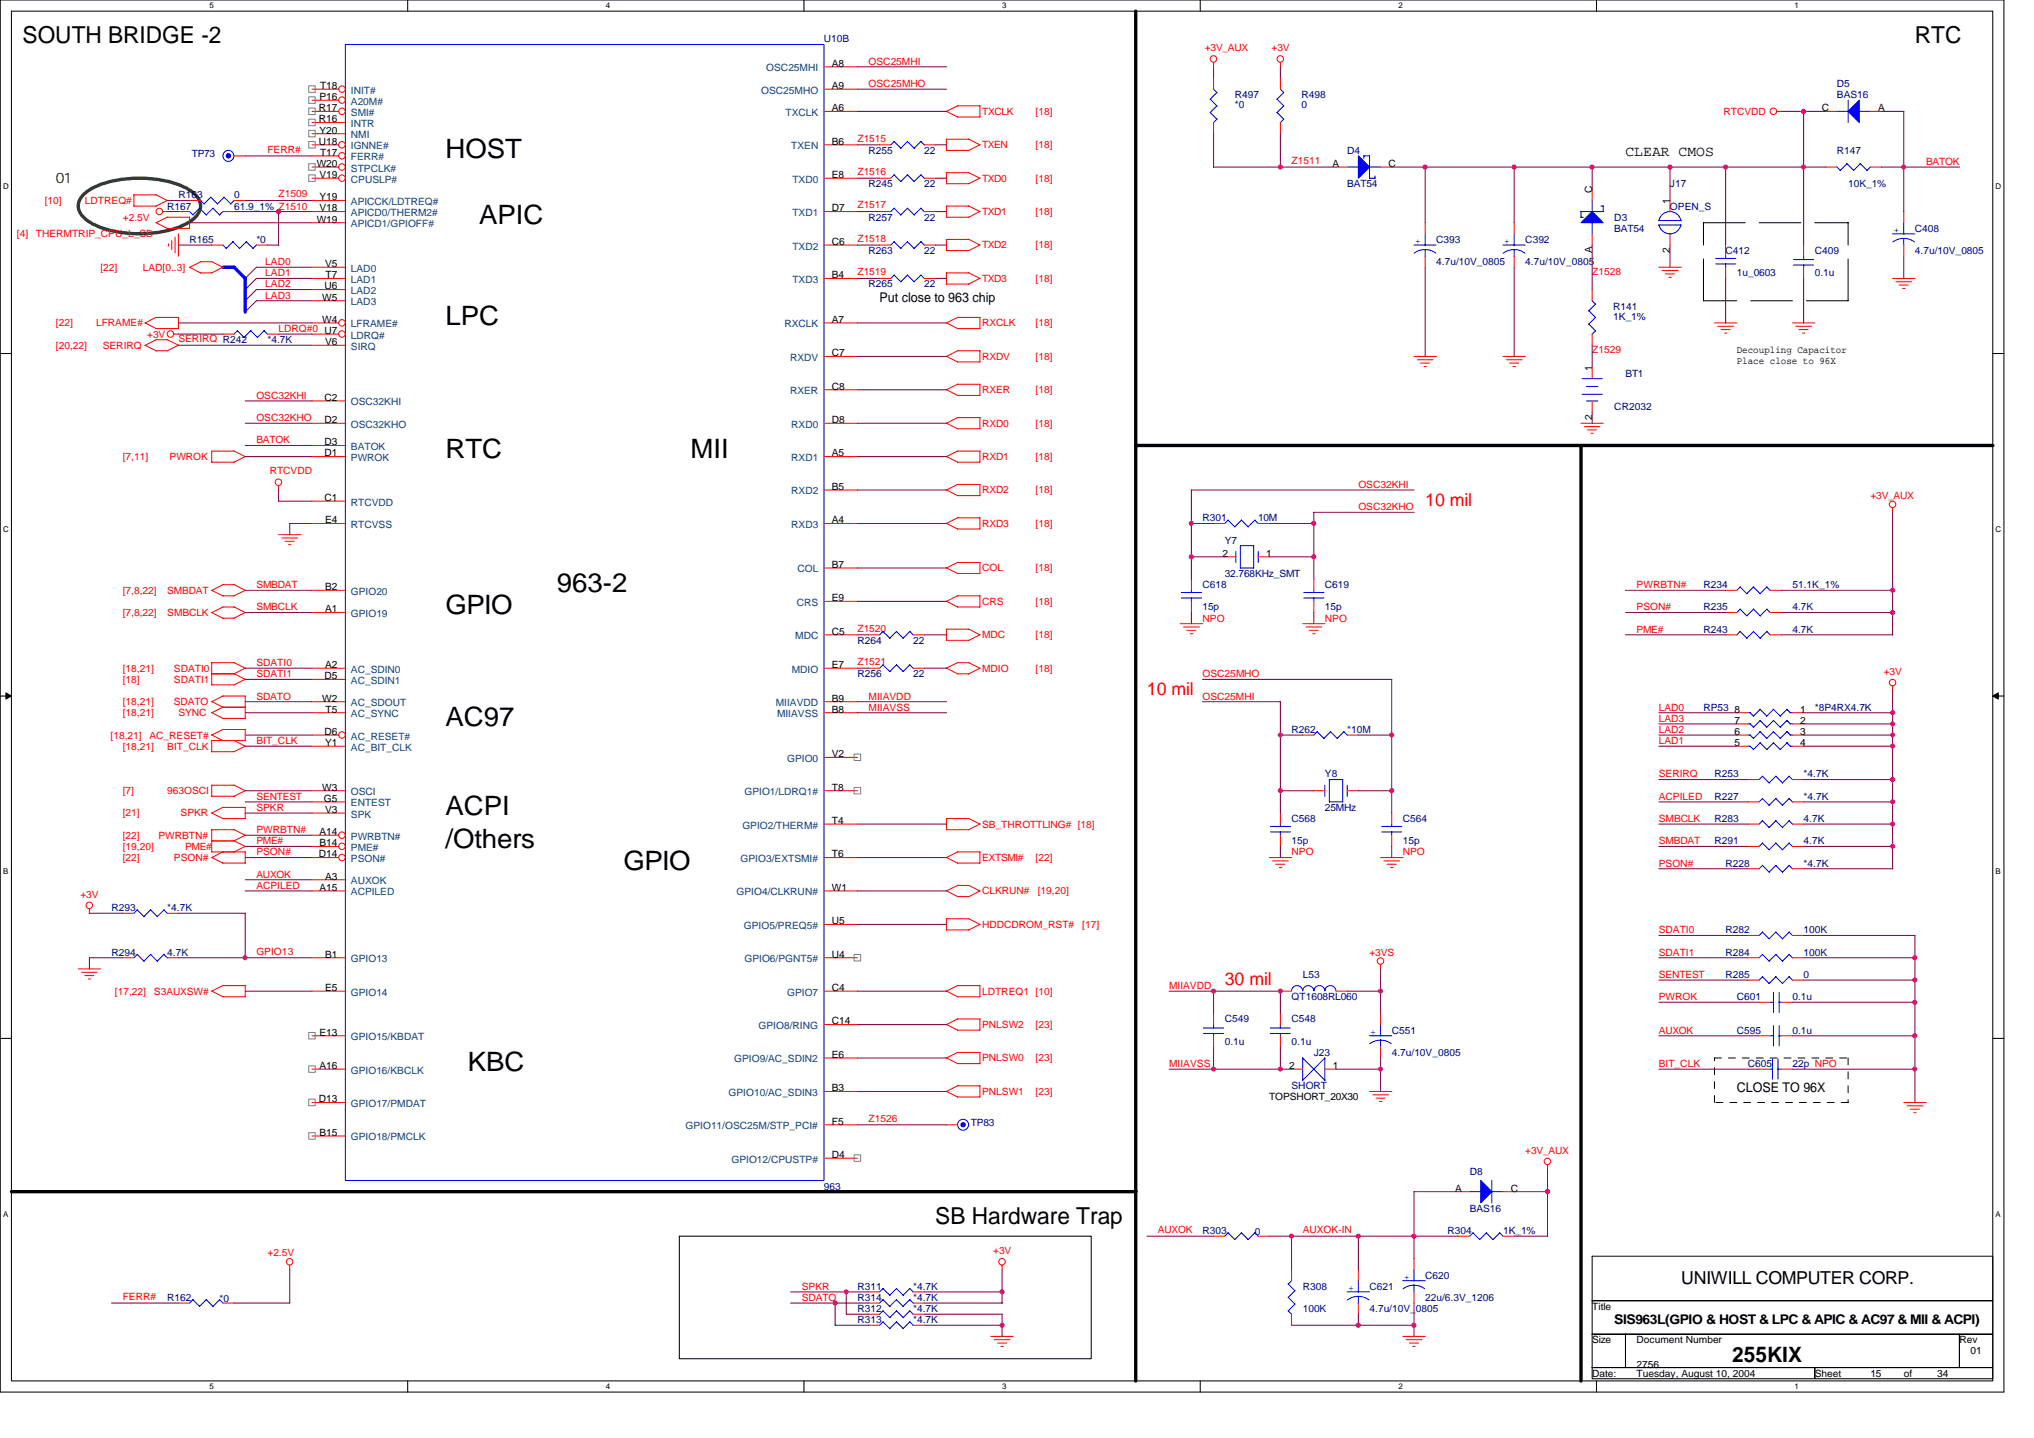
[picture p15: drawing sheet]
<svg xmlns="http://www.w3.org/2000/svg" width="297mm" height="210mm" viewBox="0 0 297 210" stroke-linecap="round" stroke-linejoin="round" font-family="sans-serif">
<defs><g id="words">
<g font-size="3.9">
<text x="65.1" y="23">HOST</text>
<text x="70" y="32.8">APIC</text>
<text x="65.1" y="47.4">LPC</text>
<text x="65.1" y="66.9">RTC</text>
<text x="100.8" y="66.9">MII</text>
<text x="65.1" y="89.7">GPIO</text>
<text x="81.3" y="86.4">963-2</text>
<text x="65.1" y="105.9">AC97</text>
<text x="65.1" y="118.9">ACPI</text>
<text x="65.1" y="123.8">/Others</text>
<text x="91.1" y="127">GPIO</text>
<text x="68.3" y="156.3">KBC</text>
</g>
<g font-size="3.4">
<text x="3.3" y="6.3">SOUTH BRIDGE -2</text>
<text x="279.7" y="6.3">RTC</text>
<text x="136.6" y="178.6">SB Hardware Trap</text>
</g>
<text font-size="3.1" x="253" y="198.8">255KIX</text>
<g font-size="2.6" fill="#f00">
<text x="208.1" y="73.9">10 mil</text>
<text x="167.5" y="101.5">10 mil</text>
<text x="178.9" y="143.8">30 mil</text>
</g>
<text font-size="2.6" x="245.5" y="187.5">UNIWILL COMPUTER CORP.</text>
<text font-size="2.1" x="237.4" y="22.8">CLEAR CMOS</text>
<text font-size="2.1" fill="#008000" x="8.2" y="26.7">01</text>
<g font-size="1.9">
<text x="128.5" y="44">Put close to 963 chip</text>
<text x="253.6" y="159.4">CLOSE TO 96X</text>
<text x="235.8" y="193.3">SIS963L(GPIO &amp; HOST &amp; LPC &amp; APIC &amp; AC97 &amp; MII &amp; ACPI)</text>
</g>
<g font-size="1.5" fill="#004080">
<text x="111.9" y="10.4">OSC25MHI</text>
<text x="51.2" y="13.7">INIT#</text>
<text x="51.2" y="15.3">A20M#</text>
<text x="51.2" y="16.9">SMI#</text>
<text x="111.2" y="13.7">OSC25MHO</text>
<text x="114.7" y="16.9">TXCLK</text>
<text x="51.2" y="18.5">INTR</text>
<text x="51.2" y="20.2">NMI</text>
<text x="51.2" y="21.8">IGNNE#</text>
<text x="51.2" y="23.4">FERR#</text>
<text x="115.5" y="21.8">TXEN</text>
<text x="51.2" y="25">STPCLK#</text>
<text x="51.2" y="26.7">CPUSLP#</text>
<text x="51.2" y="29.9">APICCK/LDTREQ#</text>
<text x="115.7" y="26.7">TXD0</text>
<text x="51.2" y="31.5">APICD0/THERM2#</text>
<text x="51.2" y="33.2">APICD1/GPIOFF#</text>
<text x="115.7" y="31.5">TXD1</text>
<text x="51.2" y="39.7">LAD0</text>
<text x="51.2" y="41.3">LAD1</text>
<text x="115.7" y="36.4">TXD2</text>
<text x="115.7" y="41.3">TXD3</text>
<text x="51.2" y="42.9">LAD2</text>
<text x="51.2" y="44.6">LAD3</text>
<text x="51.2" y="47.8">LFRAME#</text>
<text x="114.6" y="47.8">RXCLK</text>
<text x="51.2" y="49.4">LDRQ#</text>
<text x="51.2" y="51.1">SIRQ</text>
<text x="115.4" y="52.7">RXDV</text>
<text x="51.2" y="59.2">OSC32KHI</text>
<text x="115.4" y="57.6">RXER</text>
<text x="51.2" y="62.4">OSC32KHO</text>
<text x="51.2" y="65.7">BATOK</text>
<text x="115.5" y="62.4">RXD0</text>
<text x="51.2" y="67.3">PWROK</text>
<text x="115.5" y="67.3">RXD1</text>
<text x="51.2" y="73.8">RTCVDD</text>
<text x="51.2" y="77.1">RTCVSS</text>
<text x="115.5" y="72.2">RXD2</text>
<text x="115.5" y="77.1">RXD3</text>
<text x="116.5" y="83.6">COL</text>
<text x="51.2" y="86.8">GPIO20</text>
<text x="116.4" y="88.4">CRS</text>
<text x="51.2" y="90.1">GPIO19</text>
<text x="116.1" y="93.3">MDC</text>
<text x="51.2" y="98.2">AC_SDIN0</text>
<text x="51.2" y="99.8">AC_SDIN1</text>
<text x="115.6" y="98.2">MDIO</text>
<text x="51.2" y="103.1">AC_SDOUT</text>
<text x="51.2" y="104.7">AC_SYNC</text>
<text x="51.2" y="107.9">AC_RESET#</text>
<text x="113.3" y="103.1">MIIAVDD</text>
<text x="113.5" y="104.7">MIIAVSS</text>
<text x="51.2" y="109.6">AC_BIT_CLK</text>
<text x="115" y="111.2">GPIO0</text>
<text x="51.2" y="116.1">OSCI</text>
<text x="51.2" y="117.7">ENTEST</text>
<text x="51.2" y="119.3">SPK</text>
<text x="108.7" y="116.1">GPIO1/LDRQ1#</text>
<text x="51.2" y="122.6">PWRBTN#</text>
<text x="51.2" y="124.2">PME#</text>
<text x="51.2" y="125.8">PSON#</text>
<text x="108.2" y="125.8">GPIO3/EXTSMI#</text>
<text x="108.4" y="120.9">GPIO2/THERM#</text>
<text x="51.2" y="129.1">AUXOK</text>
<text x="51.2" y="130.7">ACPILED</text>
<text x="107.6" y="130.7">GPIO4/CLKRUN#</text>
<text x="108.6" y="135.6">GPIO5/PREQ5#</text>
<text x="51.2" y="140.5">GPIO13</text>
<text x="108.7" y="140.5">GPIO6/PGNT5#</text>
<text x="51.2" y="145.3">GPIO14</text>
<text x="115" y="145.3">GPIO7</text>
<text x="51.2" y="151.8">GPIO15/KBDAT</text>
<text x="107.2" y="155.1">GPIO9/AC_SDIN2</text>
<text x="110.8" y="150.2">GPIO8/RING</text>
<text x="51.2" y="156.7">GPIO16/KBCLK</text>
<text x="51.2" y="161.6">GPIO17/PMDAT</text>
<text x="106.4" y="160">GPIO10/AC_SDIN3</text>
<text x="51.2" y="166.5">GPIO18/PMCLK</text>
<text x="100.1" y="164.8">GPIO11/OSC25M/STP_PCI#</text>
<text x="106.8" y="169.7">GPIO12/CPUSTP#</text>
</g>
<g font-size="1.5" fill="#000080">
<text x="120.3" y="6.2">U10B</text>
<text x="180.3" y="14.3">R497</text>
<text x="180.3" y="15.8">*0</text>
<text x="190.1" y="14.3">R498</text>
<text x="190.1" y="15.8">0</text>
<text x="268.3" y="12.7">D5</text>
<text x="268.3" y="14.3">BAS16</text>
<text x="28" y="22.9">TP73</text>
<text x="126.8" y="22.5">R255</text>
<text x="135" y="22.5">22</text>
<text x="196.7" y="22.5">D4</text>
<text x="268.3" y="22.5">R147</text>
<text x="26.1" y="29">R163</text>
<text x="34.2" y="29">0</text>
<text x="126.8" y="27.3">R245</text>
<text x="135" y="27.3">22</text>
<text x="196.7" y="27.3">BAT54</text>
<text x="243.9" y="27.3">J17</text>
<text x="269.9" y="27.3">10K_1%</text>
<text x="24.4" y="30.6">R167</text>
<text x="27.7" y="35.5">R165</text>
<text x="34.2" y="30.6">61.9_1% Z1510</text>
<text x="37.4" y="35.5">*0</text>
<text x="126.8" y="32.2">R257</text>
<text x="135" y="32.2">22</text>
<text x="209.7" y="35.5">C393</text>
<text x="222.8" y="35.5">C392</text>
<text x="235.8" y="33.8">BAT54</text>
<text x="235.8" y="32.2">D3</text>
<text x="243.9" y="30.6">OPEN_S</text>
<text x="279.7" y="33.8">C408</text>
<text x="126.8" y="37.1">R263</text>
<text x="126.8" y="42">R265</text>
<text x="135" y="37.1">22</text>
<text x="135" y="42">22</text>
<text x="209.7" y="38.7">4.7u/10V_0805</text>
<text x="222.8" y="38.7">4.7u/10V_0805</text>
<text x="252" y="37.1">C412</text>
<text x="253.6" y="40.3">1u_0603</text>
<text x="265" y="37.1">C409</text>
<text x="265" y="40.3">0.1u</text>
<text x="279.7" y="37.1">4.7u/10V_0805</text>
<text x="235.6" y="45.2">R141</text>
<text x="235.6" y="46.7">1K_1%</text>
<text x="39" y="50.1">*4.7K</text>
<text x="235.8" y="59.8">CR2032</text>
<text x="237.4" y="55">BT1</text>
<text x="175.6" y="76.1">R301</text>
<text x="183.7" y="76.1">10M</text>
<text x="178.9" y="79.4">Y7</text>
<text x="175.6" y="85.9">C618</text>
<text x="175.6" y="89.1">15p</text>
<text x="178.9" y="84.2">32.768KHz_SMT</text>
<text x="193.5" y="85.9">C619</text>
<text x="193.5" y="89.1">15p</text>
<text x="248.8" y="89.1">R235</text>
<text x="248.8" y="85.9">R234</text>
<text x="261.8" y="89.1">4.7K</text>
<text x="261.8" y="85.9">51.1K_1%</text>
<text x="125.2" y="94">R264</text>
<text x="133.3" y="94">22</text>
<text x="248.8" y="92.4">R243</text>
<text x="261.8" y="92.4">4.7K</text>
<text x="125.2" y="98.8">R256</text>
<text x="133.3" y="98.8">22</text>
<text x="188.6" y="107">R262</text>
<text x="196.7" y="107">*10M</text>
<text x="248.8" y="103.7">RP53</text>
<text x="265" y="103.7">*8P4RX4.7K</text>
<text x="193.5" y="113.5">Y8</text>
<text x="250.4" y="113.5">R253</text>
<text x="263.4" y="113.5">*4.7K</text>
<text x="188.6" y="120">C568</text>
<text x="193.5" y="118.4">25MHz</text>
<text x="204.9" y="120">C564</text>
<text x="250.4" y="116.7">R227</text>
<text x="250.4" y="120">R283</text>
<text x="263.4" y="116.7">*4.7K</text>
<text x="263.4" y="120">4.7K</text>
<text x="188.6" y="123.2">15p</text>
<text x="204.9" y="123.2">15p</text>
<text x="250.4" y="123.2">R291</text>
<text x="263.4" y="123.2">4.7K</text>
<text x="252" y="126.5">R228</text>
<text x="263.4" y="126.5">*4.7K</text>
<text x="16.3" y="133">R293</text>
<text x="24.4" y="133">*4.7K</text>
<text x="252" y="136.2">R282</text>
<text x="263.4" y="136.2">100K</text>
<text x="16.3" y="139.5">R294</text>
<text x="24.4" y="139.5">4.7K</text>
<text x="190.2" y="142.7">L53</text>
<text x="252" y="142.7">R285</text>
<text x="252" y="139.5">R284</text>
<text x="263.4" y="139.5">100K</text>
<text x="263.4" y="142.7">0</text>
<text x="178.9" y="149.2">C549</text>
<text x="188.6" y="149.2">C548</text>
<text x="188.6" y="146">QT1608RL060</text>
<text x="253.6" y="146">C601</text>
<text x="261.8" y="146">0.1u</text>
<text x="178.9" y="152.5">0.1u</text>
<text x="188.6" y="152.5">0.1u</text>
<text x="191.9" y="154.1">J23</text>
<text x="203.2" y="150.9">C551</text>
<text x="203.2" y="154.1">4.7u/10V_0805</text>
<text x="253.6" y="150.9">C595</text>
<text x="255.3" y="155.7">C605</text>
<text x="261.8" y="155.7">22p NPO</text>
<text x="261.8" y="150.9">0.1u</text>
<text x="188.6" y="159">SHORT</text>
<text x="141.8" y="164.4">TP83</text>
<text x="120.3" y="173.6">963</text>
<text x="214.6" y="171.5">D8</text>
<text x="214.6" y="176.9">BAS16</text>
<text x="175.6" y="180.1">R303</text>
<text x="183.3" y="180.3">0</text>
<text x="211.4" y="180.1">R304</text>
<text x="219.5" y="180.1">1K_1%</text>
<text x="24.4" y="189.9">R162</text>
<text x="32.1" y="190.1">*0</text>
<text x="125.2" y="191.5">R312</text>
<text x="125.2" y="188.3">R311</text>
<text x="125.2" y="189.9">R314</text>
<text x="133.3" y="191.5">*4.7K</text>
<text x="133.3" y="188.3">*4.7K</text>
<text x="133.3" y="189.9">*4.7K</text>
<text x="190.2" y="188.3">R308</text>
<text x="190.2" y="191.5">100K</text>
<text x="200" y="188.3">C621</text>
<text x="200" y="191.5">4.7u/10V_0805</text>
<text x="208.1" y="186.6">C620</text>
<text x="208.1" y="189.9">22u/6.3V_1206</text>
<text x="125.2" y="193.1">R313</text>
<text x="133.3" y="193.1">*4.7K</text>
</g>
<g font-size="1.5">
<text x="121.5" y="9.7">A8</text>
<text x="46.6" y="16.2">R17</text>
<text x="46.6" y="17.9">R16</text>
<text x="46.6" y="14.6">P16</text>
<text x="46.7" y="13">T18</text>
<text x="121.5" y="13">A9</text>
<text x="121.5" y="16.2">A6</text>
<text x="266" y="16.2">C</text>
<text x="274.3" y="16.2">A</text>
<text x="46.6" y="21.1">U18</text>
<text x="46.6" y="19.5">Y20</text>
<text x="46.7" y="22.7">T17</text>
<text x="121.5" y="21.1">B6</text>
<text x="46.2" y="24.4">W20</text>
<text x="46.6" y="26">V19</text>
<text x="46.6" y="29.3">Y19</text>
<text x="121.5" y="26">E8</text>
<text x="194.6" y="24.4">A</text>
<text x="202.8" y="24.4">C</text>
<text x="232.5" y="28.1" transform="rotate(-90 232.5 28.1)">C</text>
<text x="243.9" y="29.7" transform="rotate(-90 243.9 29.7)">1</text>
<text x="46.2" y="32.5">W19</text>
<text x="46.6" y="30.9">V18</text>
<text x="121.5" y="30.9">D7</text>
<text x="121.5" y="35.8">C6</text>
<text x="47.5" y="39">V5</text>
<text x="47.6" y="40.6">T7</text>
<text x="121.5" y="40.6">B4</text>
<text x="232.5" y="37" transform="rotate(-90 232.5 37)">A</text>
<text x="243.9" y="37" transform="rotate(-90 243.9 37)">2</text>
<text x="47.1" y="43.9">W5</text>
<text x="47.1" y="47.1">W4</text>
<text x="47.4" y="42.2">U6</text>
<text x="121.5" y="47.1">A7</text>
<text x="47.5" y="50.4">V6</text>
<text x="121.5" y="52">C7</text>
<text x="253.6" y="53.2">Place close to 96X</text>
<text x="253.6" y="51.6">Decoupling Capacitor</text>
<text x="47.4" y="58.5">C2</text>
<text x="121.5" y="56.9">C8</text>
<text x="232.5" y="54.1" transform="rotate(-90 232.5 54.1)">1</text>
<text x="47.4" y="61.8">D2</text>
<text x="47.4" y="65">D3</text>
<text x="121.5" y="61.8">D8</text>
<text x="232.5" y="61.4" transform="rotate(-90 232.5 61.4)">2</text>
<text x="47.4" y="66.6">D1</text>
<text x="121.5" y="66.6">A5</text>
<text x="121.5" y="71.5">B5</text>
<text x="47.4" y="73.1">C1</text>
<text x="47.5" y="76.4">E4</text>
<text x="121.5" y="76.4">A4</text>
<text x="121.5" y="82.9">B7</text>
<text x="178.5" y="81.3">2</text>
<text x="184.9" y="81.3">1</text>
<text x="47.5" y="86.1">B2</text>
<text x="47.5" y="89.4">A1</text>
<text x="121.5" y="87.8">E9</text>
<text x="121.5" y="92.6">C5</text>
<text x="47.4" y="99.1">D5</text>
<text x="47.5" y="97.5">A2</text>
<text x="121.5" y="97.5">E7</text>
<text x="47.1" y="102.4">W2</text>
<text x="47.4" y="107.3">D6</text>
<text x="47.6" y="104">T5</text>
<text x="121.5" y="102.4">B9</text>
<text x="121.5" y="104">B8</text>
<text x="253.3" y="107.3">6</text>
<text x="253.3" y="105.6">7</text>
<text x="253.3" y="104">8</text>
<text x="262.9" y="104">1</text>
<text x="262.9" y="105.6">2</text>
<text x="262.9" y="107.3">3</text>
<text x="47.5" y="108.9">Y1</text>
<text x="121.5" y="110.5">V2</text>
<text x="253.3" y="108.9">5</text>
<text x="262.9" y="108.9">4</text>
<text x="47.1" y="115.4">W3</text>
<text x="47.3" y="117">G5</text>
<text x="47.5" y="118.7">V3</text>
<text x="121.5" y="115.4">T8</text>
<text x="46.6" y="125.2">D14</text>
<text x="46.6" y="121.9">A14</text>
<text x="46.6" y="123.5">B14</text>
<text x="121.5" y="120.3">T4</text>
<text x="121.5" y="125.2">T6</text>
<text x="46.6" y="130">A15</text>
<text x="47.5" y="128.4">A3</text>
<text x="121.5" y="130">W1</text>
<text x="121.5" y="134.9">U5</text>
<text x="47.5" y="139.8">B1</text>
<text x="121.5" y="139.8">U4</text>
<text x="47.5" y="144.7">E5</text>
<text x="121.5" y="144.7">C4</text>
<text x="121.5" y="149.5">C14</text>
<text x="46.6" y="151.2">E13</text>
<text x="121.5" y="154.4">E6</text>
<text x="46.6" y="160.9">D13</text>
<text x="46.6" y="156">A16</text>
<text x="121.5" y="159.3">B3</text>
<text x="185.4" y="160.6">TOPSHORT_20X30</text>
<text x="188.3" y="156">2</text>
<text x="194.6" y="156">1</text>
<text x="46.6" y="165.8">B15</text>
<text x="121.5" y="164.2">F5</text>
<text x="121.5" y="169">D4</text>
<text x="212.5" y="173.9">A</text>
<text x="220.6" y="173.9">C</text>
<text x="232.5" y="191.2">Title</text>
<text x="232.5" y="196.1">Size</text>
<text x="239" y="196.1">Document Number</text>
<text x="286.1" y="196.1">Rev</text>
<text x="287.8" y="197.7">01</text>
<text x="232.5" y="200.9">Date:</text>
<text x="239" y="199.6">2756</text>
<text x="239" y="200.9">Tuesday, August 10, 2004</text>
<text x="265" y="200.9">Sheet</text>
<text x="273.2" y="200.9">15</text>
<text x="278" y="200.9">of</text>
<text x="282.9" y="200.9">34</text>
</g>
<g font-size="1.5" fill="#f00">
<text x="126.8" y="9.4">OSC25MHI</text>
<text x="175.9" y="7.5">+3V_AUX</text>
<text x="185.7" y="7.5">+3V</text>
<text x="126.8" y="12.7">OSC25MHO</text>
<text x="143.4" y="16.8">TXCLK</text>
<text x="151.2" y="16.8">[18]</text>
<text x="251.7" y="16.8">RTCVDD</text>
<text x="39.1" y="22.3">FERR#</text>
<text x="125.2" y="20.7">Z1515</text>
<text x="143.4" y="21.6">TXEN</text>
<text x="151.2" y="21.6">[18]</text>
<text x="188.6" y="23.9">Z1511</text>
<text x="6.5" y="29.8">[10]</text>
<text x="12.4" y="29.8">LDTREQ#</text>
<text x="40.7" y="28.8">Z1509</text>
<text x="125.2" y="25.5">Z1516</text>
<text x="143.4" y="26.5">TXD0</text>
<text x="151.2" y="26.5">[18]</text>
<text x="281.3" y="24.1">BATOK</text>
<text x="2.5" y="34.6">[4]</text>
<text x="5.2" y="34.6">THERMTRIP_CPU_L_SB</text>
<text x="17.9" y="32.2">+2.5V</text>
<text x="125.2" y="35.3">Z1518</text>
<text x="125.2" y="30.4">Z1517</text>
<text x="143.4" y="31.4">TXD1</text>
<text x="151.2" y="31.4">[18]</text>
<text x="14.7" y="39.5">[22]</text>
<text x="20.8" y="39.5">LAD[0..3]</text>
<text x="38.7" y="38.7">LAD0</text>
<text x="38.7" y="40.3">LAD1</text>
<text x="38.7" y="42">LAD2</text>
<text x="125.2" y="40.2">Z1519</text>
<text x="143.4" y="36.3">TXD2</text>
<text x="143.4" y="41.1">TXD3</text>
<text x="151.2" y="36.3">[18]</text>
<text x="151.2" y="41.1">[18]</text>
<text x="232.5" y="40.2">Z1528</text>
<text x="8.2" y="47.6">[22]</text>
<text x="14" y="47.6">LFRAME#</text>
<text x="38.7" y="43.6">LAD3</text>
<text x="143.4" y="47.6">RXCLK</text>
<text x="151.2" y="47.6">[18]</text>
<text x="8.2" y="50.9">[20,22]</text>
<text x="15" y="50.9">SERIRQ</text>
<text x="21.5" y="49.3">+3V</text>
<text x="26.1" y="49.9">SERIRQ R242</text>
<text x="40.7" y="48.5">LDRQ#0 U7</text>
<text x="143.4" y="52.5">RXDV</text>
<text x="151.2" y="52.5">[18]</text>
<text x="232.5" y="51.5">Z1529</text>
<text x="37.4" y="58.2">OSC32KHI</text>
<text x="143.4" y="57.4">RXER</text>
<text x="151.2" y="57.4">[18]</text>
<text x="37.4" y="61.5">OSC32KHO</text>
<text x="37.4" y="64.7">BATOK</text>
<text x="143.4" y="62.3">RXD0</text>
<text x="151.2" y="62.3">[18]</text>
<text x="17.9" y="67.2">[7,11]</text>
<text x="24.8" y="67.2">PWROK</text>
<text x="39.4" y="69.3">RTCVDD</text>
<text x="143.4" y="67.2">RXD1</text>
<text x="151.2" y="67.2">[18]</text>
<text x="198.4" y="71.2">OSC32KHI</text>
<text x="143.4" y="72">RXD2</text>
<text x="143.4" y="76.9">RXD3</text>
<text x="151.2" y="72">[18]</text>
<text x="151.2" y="76.9">[18]</text>
<text x="198.4" y="74.5">OSC32KHO</text>
<text x="273.2" y="72.8">+3V_AUX</text>
<text x="143.4" y="83.4">COL</text>
<text x="151.2" y="83.4">[18]</text>
<text x="17.9" y="86.7">[7,8,22]</text>
<text x="17.9" y="89.9">[7,8,22]</text>
<text x="24.4" y="86.7">SMBDAT</text>
<text x="24.4" y="89.9">SMBCLK</text>
<text x="37.4" y="85.9">SMBDAT</text>
<text x="37.4" y="89.1">SMBCLK</text>
<text x="143.4" y="88.3">CRS</text>
<text x="151.2" y="88.3">[18]</text>
<text x="239" y="85.9">PWRBTN#</text>
<text x="239" y="89.1">PSON#</text>
<text x="125.2" y="92.2">Z1520</text>
<text x="143.4" y="93.2">MDC</text>
<text x="151.2" y="93.2">[18]</text>
<text x="175.6" y="90.7">NPO</text>
<text x="193.5" y="90.7">NPO</text>
<text x="239" y="92.4">PME#</text>
<text x="17.9" y="98">[18,21]</text>
<text x="17.9" y="99.7">[18]</text>
<text x="25.4" y="98">SDATI0</text>
<text x="25.4" y="99.7">SDATI1</text>
<text x="37.4" y="98.8">SDATI1</text>
<text x="37.4" y="97.2">SDATI0</text>
<text x="125.2" y="97.1">Z1521</text>
<text x="143.4" y="98">MDIO</text>
<text x="151.2" y="98">[18]</text>
<text x="175.6" y="98.8">OSC25MHO</text>
<text x="275.1" y="98.5">+3V</text>
<text x="16.1" y="107.8">[18,21]</text>
<text x="17.9" y="102.9">[18,21]</text>
<text x="17.9" y="104.5">[18,21]</text>
<text x="21.8" y="107.8">AC_RESET#</text>
<text x="25.4" y="102.9">SDATO</text>
<text x="26.1" y="104.5">SYNC</text>
<text x="37.4" y="102.1">SDATO</text>
<text x="126.8" y="102.1">MIIAVDD</text>
<text x="126.8" y="103.7">MIIAVSS</text>
<text x="175.6" y="102.1">OSC25MHI</text>
<text x="242.2" y="103.7">LAD0</text>
<text x="242.2" y="107">LAD2</text>
<text x="242.2" y="105.3">LAD3</text>
<text x="17.9" y="109.4">[18,21]</text>
<text x="24.4" y="109.4">BIT_CLK</text>
<text x="37.4" y="108.6">BIT_CLK</text>
<text x="242.2" y="113.5">SERIRQ</text>
<text x="242.2" y="108.6">LAD1</text>
<text x="17.9" y="119.2">[21]</text>
<text x="17.9" y="115.9">[7]</text>
<text x="24.4" y="115.9">963OSCI</text>
<text x="26.4" y="119.2">SPKR</text>
<text x="37.4" y="118.4">SPKR</text>
<text x="37.4" y="116.7">SENTEST</text>
<text x="242.2" y="116.7">ACPILED</text>
<text x="242.2" y="120">SMBCLK</text>
<text x="17.9" y="125.7">[22]</text>
<text x="17.9" y="124.1">[19,20]</text>
<text x="17.9" y="122.4">[22]</text>
<text x="23.1" y="122.4">PWRBTN#</text>
<text x="25.4" y="125.7">PSON#</text>
<text x="27" y="124.1">PME#</text>
<text x="37.4" y="121.6">PWRBTN#</text>
<text x="37.4" y="124.9">PSON#</text>
<text x="37.4" y="123.2">PME#</text>
<text x="143.4" y="125.7">EXTSMI#</text>
<text x="143.4" y="120.8">SB_THROTTLING# [18]</text>
<text x="151.2" y="125.7">[22]</text>
<text x="188.6" y="124.9">NPO</text>
<text x="204.9" y="124.9">NPO</text>
<text x="242.2" y="123.2">SMBDAT</text>
<text x="11.7" y="131">+3V</text>
<text x="37.4" y="129.7">ACPILED</text>
<text x="37.4" y="128.1">AUXOK</text>
<text x="143.4" y="130.6">CLKRUN#</text>
<text x="151.5" y="130.6">[19,20]</text>
<text x="242.2" y="126.5">PSON#</text>
<text x="143.4" y="135.4">HDDCDROM_RST#</text>
<text x="158" y="135.4">[17]</text>
<text x="242.2" y="136.2">SDATI0</text>
<text x="37.4" y="139.3">GPIO13</text>
<text x="200" y="139.5">+3VS</text>
<text x="242.2" y="139.5">SDATI1</text>
<text x="242.2" y="142.7">SENTEST</text>
<text x="16.8" y="145.2">[17,22]</text>
<text x="22.5" y="145.2">S3AUXSW#</text>
<text x="143.4" y="145.2">LDTREQ1 [10]</text>
<text x="170.7" y="144.4">MIIAVDD</text>
<text x="242.2" y="146">PWROK</text>
<text x="143.4" y="150.1">PNLSW2</text>
<text x="143.4" y="154.9">PNLSW0</text>
<text x="151.2" y="150.1">[23]</text>
<text x="151.2" y="154.9">[23]</text>
<text x="170.7" y="155.7">MIIAVSS</text>
<text x="242.2" y="150.9">AUXOK</text>
<text x="242.2" y="155.7">BIT_CLK</text>
<text x="143.4" y="159.8">PNLSW1</text>
<text x="151.2" y="159.8">[23]</text>
<text x="126.8" y="163.7">Z1526</text>
<text x="222.8" y="168.4">+3V_AUX</text>
<text x="169.1" y="180">AUXOK</text>
<text x="190.2" y="180">AUXOK-IN</text>
<text x="39" y="183.4">+2.5V</text>
<text x="145.1" y="183">+3V</text>
<text x="17.9" y="189.7">FERR#</text>
<text x="117.1" y="189.9">SDATO</text>
<text x="117.1" y="188.3">SPKR</text>
</g>
<g font-size="1.5" fill="#00f">
<text x="206.6" y="35.6">+</text>
<text x="219.7" y="35.6">+</text>
<text x="276.6" y="34">+</text>
<text x="200.1" y="151">+</text>
<text x="196.9" y="188.4">+</text>
<text x="205" y="186.8">+</text>
</g>
<g font-size="1.2">
<text x="30.6" y="1.2">5</text>
<text x="88.5" y="1.2">4</text>
<text x="146.3" y="1.2">3</text>
<text x="204.2" y="1.2">2</text>
<text x="262.1" y="1.2">1</text>
<text x=".5" y="27.6">D</text>
<text x="291.4" y="27.6">D</text>
<text x=".5" y="77.6">C</text>
<text x="291.4" y="77.6">C</text>
<text x=".5" y="127.6">B</text>
<text x="291.4" y="127.6">B</text>
<text x=".5" y="177.6">A</text>
<text x="291.4" y="177.6">A</text>
<text x="30.6" y="202.8">5</text>
<text x="88.5" y="202.8">4</text>
<text x="146.3" y="202.8">3</text>
<text x="204.2" y="202.8">2</text>
<text x="262.1" y="202.8">1</text>
</g>
</g></defs>
<path d="M0 0h292.6v203.2h-292.6zM1.7 1.6h289.3v200h-289.3z" fill="none" stroke="#000" stroke-width=".15"/>
<g fill="#fff">
<path d="M30.6 .2h.6v1.3h-.6z"/>
<path d="M30.6 201.8h.6v1.3h-.6z"/>
</g>
<path d="M59.5 0v1.6M59.5 201.6v1.6" fill="none" stroke="#000" stroke-width=".15"/>
<g fill="#fff">
<path d="M88.5 .2h.6v1.3h-.6z"/>
<path d="M88.5 201.8h.6v1.3h-.6z"/>
</g>
<path d="M117.4 0v1.6M117.4 201.6v1.6" fill="none" stroke="#000" stroke-width=".15"/>
<g fill="#fff">
<path d="M146.3 .2h.7v1.3h-.7z"/>
<path d="M146.3 201.8h.7v1.3h-.7z"/>
</g>
<path d="M175.3 0v1.6M175.3 201.6v1.6" fill="none" stroke="#000" stroke-width=".15"/>
<g fill="#fff">
<path d="M204.2 .2h.6v1.3h-.6z"/>
<path d="M204.2 201.8h.6v1.3h-.6z"/>
</g>
<path d="M233.1 0v1.6M233.1 201.6v1.6" fill="none" stroke="#000" stroke-width=".15"/>
<g fill="#fff">
<path d="M262.1 .2h.6v1.3h-.6z"/>
<path d="M262.1 201.8h.6v1.3h-.6z"/>
<path d="M.5 26.6h.8v1.3h-.8z"/>
<path d="M291.4 26.6h.9v1.3h-.9z"/>
<path d="M.5 76.6h.8v1.3h-.8z"/>
<path d="M291.4 76.6h.9v1.3h-.9z"/>
</g>
<path d="M0 51.6h1.7M291 51.6h1.6" fill="none" stroke="#000" stroke-width=".15"/>
<g fill="#fff">
<path d="M.5 126.6h.7v1.3h-.7z"/>
<path d="M291.4 126.6h.8v1.3h-.8z"/>
</g>
<path d="M0 101.6h1.7M291 101.6h1.6" fill="none" stroke="#000" stroke-width=".15"/>
<path d="M.9 101.1l.8 .5-.8 .4zM291 101.6l.8-.5v.9z" fill="#000" stroke="#000" stroke-width=".15"/>
<g fill="#fff">
<path d="M.5 176.6h.7v1.2h-.7z"/>
<path d="M291.4 176.6h.8v1.2h-.8z"/>
</g>
<path d="M0 151.6h1.7M291 151.6h1.6M99.2 180.4h60.2v17.9h-60.2zM232.5 183.4h58.5v6.5h-58.5zM232.5 189.9h58.5v4.9h-58.5zM232.5 194.8h4.9v4.8h-4.9zM232.5 199.6h32.5v1.7h-32.5zM237.4 194.8h48.7v4.8h-48.7zM265 199.6h26v1.7h-26zM286.1 194.8h4.9v4.8h-4.9z" fill="none" stroke="#000" stroke-width=".15"/>
<path d="M248.8 32.5h21.1M248.8 43.9v-11.4M269.9 43.9v-11.4M269.9 43.9h-21.2M109 173.9h-104.1" fill="none" stroke="#000" stroke-width=".15" stroke-dasharray="6.1 2"/>
<path d="M165.9 1.6v200M165.9 65h125.1M230.9 65v136.6M1.7 173.9h164.2" fill="none" stroke="#000" stroke-width=".49"/>
<path d="M250.4 154.4h19.5M269.9 154.4v6.5M250.4 160.9v-6.5M269.9 160.9h-19.5" fill="none" stroke="#000" stroke-width=".15" stroke-dasharray="1 1 1 1 1 1 1 1"/>
<path d="M12.3 28.3a10.1 10.1 0 0 1 5.5-2.1 16.8 16.8 0 0 1 9.3 1.2 3.5 3.5 0 0 1 2.2 2.7 2.84 2.84 0 0 1-1.4 2.2 15.1 15.1 0 0 1-10.1 1.6 10.1 10.1 0 0 1-5.5-2.1 2.18 2.18 0 0 1 0-3.5z" fill="none" stroke="#008000" stroke-width=".49"/>
<g fill="none" stroke="#f00" stroke-width=".15">
<path d="M45.6 16.3h3.9M45.6 13h3.9M45.6 14.6h3.9M45.6 17.9h4.8M45.6 19.5h4.8M120.3 16.3h4.9M120.3 13h4.9M120.3 9.8h4.9M139.8 15.5h3.3v1.6h-3.3l-1.6-.9M139.9 15.4l-1.7 .9M177.2 9.1v.7M177.2 11.4v1.6"/>
<path d="M177.2 17.9v1.6M187 9.1v.7M187 11.4v1.6M187 17.9v1.6M259.5 16.3h.7M266.6 16.3h1.7M273.2 16.3h1.6M19.5 28.4h3.3l1.6 .9M19.6 28.4v1.7h3.2M22.8 32.5l1.6 .8M23.8 30.9h.6M24.4 33.3h3.3"/>
<path d="M24.4 31.7h3.3M24.4 29.3l-1.6 .8M24.4 31.7l-1.6 .8M24.6 35.6v.3M25.1 35.1v1.3M25.6 34.6v2.3M26.1 34.1v3.3M26.1 30.9h1.6M27.7 29.3h1.6M27.7 31.7v1.7M29.3 38.2h1.6M29.3 38.2l-1.6 .8 1.6 .9"/>
<path d="M29.3 39.8h1.6M30.9 38.2l1.7 .8M30.9 35.8h1.7M32.6 30.9h1.6M32.6 39l-1.7 .8M34.2 22.8h1.6M34.2 29.3h1.6M37.4 35.8h1.6M45.6 39h4.8M45.6 30.9h4.8M45.6 21.1h3.9M45.6 22.8h3.9"/>
<path d="M45.6 24.4h3.9M45.6 26h3.9M45.6 29.3h4.8M45.6 32.5h4.8M120.3 30.9h4.9M120.3 21.1h4.9M120.3 35.8h4.9M120.3 26h4.9M128.5 30.9h1.6M128.5 21.1h1.6M128.5 35.8h1.6M128.5 26h1.6"/>
<path d="M135 30.9h1.6M135 21.1h1.6M135 35.8h1.6M135 26h1.6M138.2 39.8h3.3M138.2 25.2h3.3M138.2 34.9h3.3M138.2 20.3h3.3M138.2 30.1h3.3M138.2 20.3v1.7M138.2 25.2v1.6h3.3M138.2 30.1v1.6"/>
<path d="M138.2 34.9v1.7h3.3M138.2 39.8v1.7h3.3M138.2 21.9h3.3M138.2 31.7h3.3M141.5 25.2l1.6 .8M141.5 34.9l1.6 .9M141.5 39.8l1.6 .8-1.6 .9M141.5 20.3l1.6 .8-1.6 .8M141.5 30.1l1.6 .8M143.1 26l-1.6 .8M143.1 35.8l-1.6 .8M143.1 30.9l-1.6 .8"/>
<path d="M195.1 24.4h1.6M201.6 24.4h1.6M208.1 32.5v1.6M208.1 37.4v1.6M221.1 32.5v1.6M221.1 37.4v1.6M232.5 27.6v1.7M232.5 34.1v1.7M242.2 39h3.3M242.7 39.5h2.3M243.2 40h1.3M243.9 29.3v1.6"/>
<path d="M243.9 34.1v1.7M252 35.8v1.6M252 39v1.6M263.4 35.8v1.6M263.4 39v1.6M266.6 24.4h1.7M273.2 24.4h1.6M278 30.9v1.6M278 35.8v1.6M21.2 50.4l1.6 .8M22.8 51.2h1.6M22.8 46.3l-1.6 .8 1.6 .9h3.3v-1.7h-3.3"/>
<path d="M24.4 49.6l1.7 .8-1.7 .8M24.4 49.6h-1.6l-1.6 .8M25.4 48.8h.7M32.6 48.8h1.6M39 48.8h1.7M45.6 40.6h4.8M45.6 47.1h3.9M45.6 48.8h3.9M45.6 42.3h4.8M45.6 43.9h4.8M45.6 50.4h4.8M45.6 58.5h4.8"/>
<path d="M120.3 40.6h4.9M120.3 47.1h4.9M120.3 52h4.9M120.3 56.9h4.9M128.5 40.6h1.6M135 40.6h1.6M138.2 56.9l1.6 .8h3.3M138.2 52l1.6 .8h3.3M139.8 46.3h3.3v1.7h-3.3l-1.6-.9M139.8 56.1h3.3v1.6M139.8 51.2h3.3v1.7M139.9 56.1l-1.7 .8"/>
<path d="M139.9 51.2l-1.7 .8M139.9 46.3l-1.7 .8M206.5 52h3.3M207 52.5h2.3M207.5 53h1.3M208 53.5h.3M219.5 52h3.3M220 52.5h2.3M220.4 53h1.4M221 53.5h.3M232.5 42.3v1.6M232.5 48.8v1.6"/>
<path d="M232.5 53.7v1.6M232.5 58.5v1.7M243.7 40.5h.4M250.4 47.1h3.3M250.9 47.6h2.3M251.3 48.1h1.4M251.9 48.6h.3M261.8 47.1h3.2M262.3 47.6h2.3M262.7 48.1h1.4M263.2 48.6h.4M276.4 40.6h3.3"/>
<path d="M276.9 41.1h2.3M277.3 41.6h1.4M277.9 42.1h.3M30.9 65.8h3.3M30.9 65.8v1.7h3.3M34.2 65.8l1.6 .9M35.8 66.6l-1.6 .9M40.7 70.9v.6M40.7 78h3.3M41.2 78.5h2.3M41.6 79h1.4M42.1 79.5h.4"/>
<path d="M45.6 61.8h4.8M45.6 65h4.8M45.6 66.7h4.8M45.6 73.2h4.8M45.6 76.4h4.8M120.3 61.8h4.9M120.3 66.7h4.9M120.3 76.4h4.9M120.3 71.5h4.9M138.2 61.8l1.6 .8h3.3M138.2 76.4l1.6 .8h3.3M139.8 65.8h3.3v1.7h-3.3l-1.6-.9"/>
<path d="M139.8 61h3.3v1.6M139.8 70.7h3.3v1.7l-3.3-.1-1.6-.8M139.8 75.6h3.3v1.6M139.9 60.9l-1.7 .9M139.9 70.7l-1.7 .8M139.9 65.8l-1.7 .9M139.9 75.6l-1.7 .8M177.2 76.4h1.7M183.7 76.4h1.7M230.9 61.8h3.2M231.4 62.3h2.3M231.8 62.8h1.3"/>
<path d="M232.3 63.2h.4M276.4 74.1v.7M30.9 96.7h3.3M30.9 98.4h3.3M30.9 96.7v3.3M30.9 86.2l1.7 .8M30.9 89.4l1.7 .9 1.6-.1M30.9 100h3.3M32.5 85.3h1.7M32.5 88.6h1.7M32.6 85.3l-1.7 .9M32.6 87h1.6"/>
<path d="M32.6 88.6l-1.7 .8M34.2 85.3l1.6 .9-1.6 .8M34.2 88.6l1.6 .8M34.2 96.7l1.6 .8M35.8 89.4l-1.6 .8M35.8 97.5l-1.6 .9 1.6 .8-1.6 .8M45.6 86.2h4.8M45.6 89.4h4.8M45.6 97.5h4.8M45.6 99.2h4.8M120.3 97.5h4.9M120.3 82.9h4.9"/>
<path d="M120.3 87.8h4.9M120.3 92.7h4.9M126.8 97.5h1.7M126.8 92.7h1.7M133.3 97.5h1.7M133.3 92.7h1.7M138.2 97.5l1.6 .9h1.7M138.2 91.8h3.3M138.2 82.9l1.6 .8h3.3M138.2 91.8v1.7M138.2 93.5h3.3M139.8 87h3.3v1.6h-3.3l-1.6-.8"/>
<path d="M139.8 96.7h1.7M139.8 82.1h3.3v1.6M139.9 82.1l-1.7 .8M139.9 96.7l-1.7 .8M139.9 87l-1.7 .8M141.5 91.8l1.6 .9-1.6 .8M141.5 96.7l1.6 .9-1.6 .8M172.4 91h3.2M172.8 91.5h2.4M173.3 92h1.3M173.8 92.5h.4M174 84.5v1.7"/>
<path d="M174 87.8v1.6M178.9 81.3h1.6M183.7 81.3h1.7M190.2 91h3.3M190.7 91.5h2.3M191.2 92h1.3M191.7 92.5h.3M191.9 84.5v1.7M191.9 87.8v1.6M252 86.2h1.6M252 89.4h1.6M252 92.7h1.6"/>
<path d="M258.5 86.2h1.6M258.5 89.4h1.6M258.5 92.7h1.6M30.9 107.3l1.7 .8M30.9 102.4l1.7 .8M30.9 104l1.7 .9M30.9 118.7l1.7 .8M30.9 114.6h3.3l1.6 .8-1.6 .8M30.9 108.1v1.6M30.9 114.6v1.6M30.9 109.7h3.3M30.9 118.7l1.7-.8h3.2v1.6h-3.3"/>
<path d="M30.9 116.2h3.3M32.5 103.2h3.3M32.5 104.9h3.3M32.6 106.5h3.2v1.6h-4.9M32.6 101.6h3.2v3.3M32.6 106.5l-1.7 .8M32.6 101.6l-1.7 .8M32.6 103.2l-1.7 .8M34.2 108.1l1.6 .8-1.6 .8M45.6 117.1h4.8M45.6 107.3h3.9M45.6 102.4h4.8"/>
<path d="M45.6 104h4.8M45.6 108.9h4.8M45.6 115.4h4.8M45.6 118.7h4.8M120.3 102.4h4.9M120.3 104h4.9M120.3 115.4h4.9M120.3 110.6h4.9M138.2 119.5h3.3M138.2 119.5v1.6M141.5 119.5l1.6 .8M187 118.7v1.6"/>
<path d="M190.2 107.3h1.7M191.9 115.4h1.6M196.7 107.3h1.7M196.7 115.4h1.7M203.2 118.7v1.6M253.6 107.3h1.7M253.6 104h1.7M253.6 108.9h1.7M253.6 105.7h1.7M255.3 117.1h1.6M255.3 113.8h1.6M261.8 117.1h1.6"/>
<path d="M261.8 107.3h1.6M261.8 104h1.6M261.8 108.9h1.6M261.8 105.7h1.6M261.8 113.8h1.6M276.4 100.1v.7M13.1 132.7v.6M17.9 133.3h1.7M17.9 139.8h1.7M24.4 133.3h1.7M24.4 139.8h1.7M30.9 125.2l1.7 .8"/>
<path d="M30.9 122.7h3.3M30.9 121.1h3.3l1.6 .8-1.6 .8M30.9 121.1v3.3M30.9 124.4h4.9v1.6h-3.3M32.6 124.3l-1.7 .9M34.2 122.7l1.6 .8M35.8 123.5l-1.6 .9M45.6 125.2h3.9M45.6 121.9h3.9M45.6 123.5h3.9M45.6 128.4h4.8M45.6 130h4.8"/>
<path d="M45.6 139.8h4.8M120.3 125.2h4.9M120.3 130h4.9M120.3 139.8h4.9M120.3 120.3h4.9M120.3 134.9h4.9M138.2 130l1.6 .9h1.7M138.2 134.1h3.3M138.2 121.1h3.3M138.2 134.1v1.7M138.2 135.7h3.3M139.8 124.4h3.3v1.6h-3.3l-1.6-.8"/>
<path d="M139.8 129.2h1.7M139.9 124.3l-1.7 .9M139.9 129.2l-1.7 .8M141.5 134.1l1.6 .8M141.5 129.2l1.6 .9M143.1 130l-1.6 .9M143.1 134.9l-1.6 .8M143.1 120.3l-1.6 .8M185.4 125.2h3.2M185.8 125.7h2.3M186.3 126.2h1.3M186.8 126.6h.4"/>
<path d="M187 121.9v1.6M201.6 125.2h3.3M202.1 125.7h2.3M202.6 126.2h1.3M203.1 126.6h.3M203.2 121.9v1.6M255.3 136.5h1.6M255.3 123.5h1.6M255.3 139.8h1.6M255.3 120.3h1.6M255.3 126.8h1.6M261.8 136.5h1.6"/>
<path d="M261.8 123.5h1.6M261.8 139.8h1.6M261.8 120.3h1.6M261.8 126.8h1.6M11.4 141.4h3.3M11.9 141.9h2.3M12.4 142.4h1.3M12.9 142.9h.3M30.9 144.7l1.7 .8M32.5 145.5h3.3M32.6 143.9h3.2v1.6M32.6 143.8l-1.7 .9"/>
<path d="M45.6 151.2h4.8M45.6 144.7h4.8M45.6 156.1h4.8M120.3 159.3h4.9M120.3 144.7h4.9M120.3 154.4h4.9M120.3 149.6h4.9M138.2 144.7l1.6 .8h3.3M139.8 143.9h3.3v1.6M139.8 148.7h3.3v1.7h-3.3l-1.6-.9M139.8 153.6h3.3v1.7h-3.3l-1.6-.9M139.8 158.5h3.3v1.6h-3.3l-1.6-.8"/>
<path d="M139.9 148.7l-1.7 .9M139.9 153.6l-1.7 .8M139.9 158.5l-1.7 .8M139.9 143.8l-1.7 .9M177.2 147.9v1.7M177.2 151.2v1.6M187 147.9v1.7M187 151.2v1.6M187 144.7h1.6M188.6 156.1h1.6M193.5 156.1h1.6M195.1 144.7h1.6"/>
<path d="M200 159.3h3.3M200.5 159.8h2.3M201.6 140.8v.7M201.6 147.9v1.7M201.6 152.8v1.6M255.3 143.1h1.6M256.9 151.2h1.6M256.9 156.1h1.6M256.9 146.3h1.6M260.1 151.2h1.7M260.1 156.1h1.7M260.1 146.3h1.7"/>
<path d="M261.8 143.1h1.6M45.6 160.9h4.8M45.6 165.8h4.8M120.3 169.1h4.9M120.3 164.2h4.9M138.2 164.2h1.6M201 160.3h1.3M201.5 160.8h.3M213 173.9h1.6M219.5 173.9h1.6M226 170v.7M278 160.9h3.3"/>
<path d="M278.5 161.4h2.3M279 161.9h1.3M279.5 162.4h.3M26.1 190.2h1.6M32.6 190.2h1.6M42.3 184.7v.6M126.8 191.8h1.7M126.8 193.4h1.7M126.8 188.6h1.7M126.8 190.2h1.7M133.3 191.8h1.7M133.3 193.4h1.7"/>
<path d="M133.3 188.6h1.7M133.3 190.2h1.7M144.7 195.1h3.3M145.2 195.6h2.3M145.7 196h1.3M146.2 196.5h.3M146.3 184.7v.6M177.2 180.4h1.7M183.7 180.4h1.7M188.6 185.3v1.6M188.6 191.8v1.6M198.4 185.3v1.6"/>
<path d="M198.4 190.2v1.6M204.9 195.1h3.2M205.4 195.6h2.3M205.8 196h1.4M206.3 196.5h.4M206.5 183.7v1.6M206.5 188.6v1.6M213 180.4h1.6M219.5 180.4h1.6"/>
<circle cx="49.9" cy="16.2" r=".48"/>
<circle cx="49.9" cy="13" r=".48"/>
<circle cx="49.9" cy="14.6" r=".48"/>
<circle cx="177.2" cy="8.6" r=".48"/>
<circle cx="187" cy="8.6" r=".48"/>
<circle cx="259" cy="16.2" r=".48"/>
<circle cx="23.3" cy="30.9" r=".48"/>
<circle cx="49.9" cy="24.4" r=".48"/>
<circle cx="49.9" cy="22.7" r=".48"/>
<circle cx="49.9" cy="26" r=".48"/>
<circle cx="49.9" cy="21.1" r=".48"/>
<circle cx="24.9" cy="48.8" r=".48"/>
<circle cx="49.9" cy="47.1" r=".48"/>
<circle cx="49.9" cy="48.8" r=".48"/>
<circle cx="40.7" cy="70.4" r=".48"/>
<circle cx="276.4" cy="73.6" r=".48"/>
<circle cx="276.4" cy="99.6" r=".48"/>
<circle cx="49.9" cy="107.3" r=".48"/>
<circle cx="13" cy="132.2" r=".48"/>
<circle cx="49.9" cy="123.5" r=".48"/>
<circle cx="49.9" cy="121.9" r=".48"/>
<circle cx="49.9" cy="125.2" r=".48"/>
<circle cx="201.6" cy="140.3" r=".48"/>
<circle cx="226" cy="169.5" r=".48"/>
<circle cx="42.3" cy="184.2" r=".48"/>
<circle cx="146.3" cy="184.2" r=".48"/>
</g>
<g fill="none" stroke="#00f" stroke-width=".15">
<path d="M50.4 6.5h69.9v165.8h-69.9zM176.7 14.5l1 1M176.7 16.4l1 1-.5 .5M177.2 13l.5 .5-1 1M177.7 15.5l-1 .9M187 13l.5 .5-1 1 1 1M187.5 15.5l-1 .9 1 1-.5 .5M268.2 16.3h1.7M269.9 14.6v3.3M271.5 16.3h1.7M27.7 30.9l.5 .5M29.1 30.4l1 1"/>
<path d="M29.2 30.4l-1 1M29.3 29.3l.5 .5M29.8 29.8l1-1 1 1M31.1 30.4l1 1M31.1 30.4l-1 1M32.6 35.8l.5 .5M32.6 30.9l-.5 .5M32.7 28.8l1 1M32.7 28.8l-1 1M33 36.3l1-1 1 1M34.2 29.3l-.5 .5M36 35.3l1 1"/>
<path d="M36 35.3l-1 1M37.5 35.8l-.5 .5M130.6 20.7l1 1M130.6 35.3l1 1M130.6 30.4l1 1M130.6 25.5l1 1M130.6 20.6l-.5 .5M130.6 35.3l-.5 .5M130.6 30.4l-.5 .5M130.6 25.5l-.5 .5M131.5 36.3l1-1 1 1M131.5 26.5l1-1 1 1"/>
<path d="M132.5 20.7l1 1M132.5 30.4l1 1M132.5 20.6l-1 1M132.5 30.4l-1 1M134.5 20.7l.5 .5M134.5 30.4l.5 .5M134.5 20.6l-1 1M134.5 30.4l-1 1M135 35.8l-.5-.5-1 1M135 26l-.5-.5-1 1M196.7 24.4h1.7M199.2 23.1v-.3h.8v3.2h.8"/>
<path d="M200 24.4h1.6M200.8 25.7v.3M206.5 35.8h3.2M206.5 37a2.61 2.61 0 0 1 3.2 0M208.1 34.1v1.7M208.1 36.4v1M219.5 35.8h3.3M219.5 37a2.7 2.7 0 0 1 1.6-.6 2.5 2.5 0 0 1 1.6 .6M221.1 34.1v1.7M221.1 36.4v1M230.9 31.7h.3M232.5 29.3v1.6"/>
<path d="M232.5 32.5v1.6M233.8 30.1h.3M234.1 30.1v.8h-3.2v.8M242.2 32.9h3.3M242.2 32.2h3.3M242.3 32.8a1.67 1.67 0 0 0 1.6 1.3h-.1a1.63 1.63 0 0 0 1.7-1.3M242.3 32.2a1.63 1.63 0 0 1 1.6-1.3h-.1a1.61 1.61 0 0 1 1.7 1.3M250.5 38.5h3M250.5 37.7h3M252 37.4v.3M252 38.5v.5M261.9 37.9h3"/>
<path d="M261.9 38.7h3M263.4 37.4v.5M263.4 38.7v.3M268.2 24.4l.5 .5M269.7 23.9l1 1M269.7 23.9l-1 1M271.6 23.9l1.1 1M271.7 23.9l-1 1M273.2 24.4l-.6 .5M276.4 34.1h3.3M278 34.8a2.7 2.7 0 0 0-1.6 .5M278 34.8a2.5 2.5 0 0 1 1.6 .5"/>
<path d="M278 32.5v1.7M278 34.8v1M34.2 48.8l.5-.5 1 1M35.6 49.3l1-1 1 1M38.6 48.3l.5 .5M38.6 48.3l-1 1M130.6 40.2l1 .9M130.6 40.1l-.5 .5M132.5 40.2l1 .9M132.5 40.1l-1 1M134.5 40.2l.5 .5M134.5 40.1l-1 1"/>
<path d="M231 55.3h3M231 57.6h3M231.7 58.5h1.6M231.7 56.4h1.6M232 45.4l1 1M232.5 43.9l.5 .5M233 44.4l-1 1M233 46.3l-1 1 1 1M233 48.3l-.5 .5M179.3 75.9l1 1M179.4 75.9l-.5 .5M181.1 79.7h2v3.2"/>
<path d="M181.1 79.6v3.3M181.3 75.9l1 1M181.3 75.9l-1 1M183.3 75.9l.5 .5M183.3 75.9l-1 1M128.5 97.5l.5-.5 1 1M128.9 92.2l1.1 1M129 92.2l-.5 .5M129.9 98l1-1 1 1M130.9 92.2l1 1M130.9 92.2l-1 1M132.9 97l.5 .6"/>
<path d="M132.9 92.2l.5 .5M132.9 97l-1 1M132.9 92.2l-1 1M172.5 87.3h3M172.5 86.5h3M174 86.2v.3M174 87.3v.5M180.5 80.5v1.6M181.1 82.9h2M183.7 80.5v1.6M190.4 87.3h3M190.4 86.5h3"/>
<path d="M191.9 86.2v.3M191.9 87.3v.5M254.1 88.9l1 1M254.1 85.7l1 1M254.1 92.2l1 1M254.1 88.9l-.5 .5M254.1 85.7l-.5 .5M254.1 92.2l-.5 .5M256.1 88.9l1 1M256.1 88.9l-1 1M256.1 85.7l-1 1M256.1 92.2l-1 1"/>
<path d="M258 88.9l.5 .5M258 85.7l.5 .5M258 92.2l.5 .5M258 88.9l-1 1M258 85.7l-.9 1-1-1M258 92.2l-.9 1-1-1M191.9 107.3l.5-.5 1 1M193.5 114.6v1.6M194.3 106.8l1 1M194.3 106.8l-1 1M196.1 113.8h-2v3.3M196.1 113.8v3.3h-2"/>
<path d="M196.3 106.8l.5 .5M196.3 106.8l-1 1M196.7 114.6v1.6M255.2 104h.4M255.2 105.7h.4M255.2 107.3h.4M255.2 108.9h.4M255.6 104l.5 .5M255.6 105.6l.5 .6M255.6 107.3l.5 .5M255.6 108.9l.5 .5M256.9 113.8l.5-.5 1 1"/>
<path d="M257 103.5l1 1 1-1M257 105.2l1 1 1-1M257 106.8l1 1M257 108.4l1 1 1-1M257 103.5l-1 1M257 105.2l-1 1M257 106.8l-1 1M257 108.4l-1 1M257.4 116.6l1 1M257.4 116.5l-.5 .6M259 103.5l1 1 1-1M259 105.2l1 1 1-1"/>
<path d="M259 106.8l1 1M259 108.4l1 1 1-1M259 106.8l-1 1M259.3 116.6l1 1M259.3 119.8l1 1M259.3 113.3l1 1M259.4 116.5l-1 1M259.4 119.8l-1 1M259.4 113.3l-1 1M260.9 108.4l.5 .5h.4M261 106.8l-1 1M261.1 103.7l-.2-.2 .5 .5h.4"/>
<path d="M261.1 105.3l-.2-.1 .5 .5h.4M261.1 107l-.2-.2 .5 .5h.4M261.3 116.6l.5 .5M261.3 119.8l.5 .5M261.3 113.3l.5 .5M261.3 116.5l-1 1M261.3 119.8l-1 1M261.3 113.3l-1 1M20.1 132.8l-.5 .5M20.1 139.3l-.5 .5M22 132.8l1 1M22 139.3l1 1"/>
<path d="M22 132.8l-1 1-1-1M22 139.3l-1 1-1-1M23.9 132.8l.5 .5M23.9 139.3l.5 .5M24 132.8l-1 1M24 139.3l-1 1M185.5 121.4h3M185.5 120.6h3M187 120.3v.3M187 121.4v.5M201.8 121.4h2.9M201.8 120.6h2.9"/>
<path d="M203.2 120.3v.3M203.2 121.4v.5M256.9 120.3l.5-.5 1 1M257.4 136.1l1 1M257.4 126.3l1 1M257.4 123.1l1 1M257.4 139.3l1 1M257.4 136l-.5 .5M257.4 126.3l-.5 .5M257.4 123l-.5 .5M257.4 139.3l-.5 .5M259.3 136.1l1 1"/>
<path d="M259.3 123.1l1 1M259.4 136l-1 1M259.4 126.3l-1 1M259.4 123l-1 1M259.4 139.3l-1 1M261.3 136.1l.5 .5M261.3 126.3l.5 .5M261.3 123.1l.5 .5M261.3 139.3l.5 .5M261.3 136l-1 1M261.3 126.3l-1 1-1-1M261.3 123l-1 1"/>
<path d="M261.3 139.3l-1 1-1-1M175.7 150.1h3M175.7 150.9h3M177.2 149.6v.5M177.2 150.8v.4M185.5 150.1h2.9M185.5 150.9h2.9M187 149.6v.5M187 150.8v.4M188.6 144.7a.82 .82 0 0 1 .8-.8 .82 .82 0 0 1 .8 .8 .82 .82 0 0 1 .9-.8 .82 .82 0 0 1 .8 .8 .8 .8 0 0 1 .8-.8 .8 .8 0 0 1 .8 .8 .82 .82 0 0 1 .8-.8 .82 .82 0 0 1 .8 .8M190.2 154.4v3.3M190.2 154.4l3.3 3.3"/>
<path d="M193.5 154.4v3.3M193.5 154.4l-3.3 3.3M200 151.2h3.2M201.6 151.8a2.59 2.59 0 0 0-1.6 .6M201.6 151.8a2.46 2.46 0 0 1 1.6 .6M201.6 149.6v1.6M201.6 151.8v1M256.9 143.1l.5-.5 1 1M258.5 151.2h.5M258.5 146.3h.5M258.5 156.1h.4M258.8 154.6v2.9"/>
<path d="M259 144.8v3M259 149.7v3M259.3 142.6l1 1M259.4 142.6l-1 1M259.6 156.1h.5M259.6 154.6v2.9M259.8 151.2h.3M259.8 146.3h.3M259.8 144.8v3M259.8 149.7v3M261.3 142.6l.5 .5M261.3 142.6l-1 1"/>
<path d="M179.3 180l1 1 1-1.1 1 1.1M179.4 179.9l-.5 .5M183.3 180l.5 .5M183.3 179.9l-1 1M214.6 173.9h1.7M215.1 179.9l-.5 .5M217.1 180l1 1M217.1 179.9l-1 1.1-1-1M217.9 172.3v3.3M217.9 173.9h1.6M27.7 190.2l.5-.5 1 1M29.1 190.7l1-1 1 1"/>
<path d="M32.1 189.7l.5 .5M32.1 189.7l-1 1M128.5 193.4l.5-.5 1 1.1M128.5 190.2l.5-.5 1 1M128.9 191.3l1.1 1M128.9 188.1l1.1 1M129 191.3l-.5 .5M129 188.1l-.5 .5M129.9 193.9l1-1 1 1.1M129.9 190.7l1-1 1 1M130.9 191.3l1 1M130.9 188.1l1 1"/>
<path d="M130.9 191.3l-1 1M130.9 188.1l-1 1M132.9 191.3l.5 .6M132.9 193l.5 .5M132.9 188.1l.5 .5M132.9 189.7l.5 .5M132.9 191.3l-1 1M132.9 192.9l-1 1M132.9 188.1l-1 1M132.9 189.7l-1 1M188.1 191.3l.5 .5M188.1 189.4l1 1"/>
<path d="M188.1 187.4l1 1-1 1M188.6 186.9l-.5 .5M189.1 190.3l-1 1M196.7 188.6h3.3M198.3 189.2a2.7 2.7 0 0 0-1.5 .6M198.3 189.2h.1a2.5 2.5 0 0 1 1.5 .6M198.4 186.9v1.7M198.4 189.2v1M204.8 186.9h3.3M204.9 188.1a2.7 2.7 0 0 1 1.6-.5 2.5 2.5 0 0 1 1.6 .5M206.5 185.3v1.7M206.5 187.6v1"/>
<path d="M219.5 180.5l-.5-.6-1 1"/>
<circle cx="33.4" cy="22.8" r=".8"/>
<circle cx="140.7" cy="164.2" r=".8"/>
</g>
<g fill="#00f" stroke="#00f" stroke-width=".15">
<path d="M232.5 30.9l1.6 1.6h-3.2z" fill-rule="evenodd"/>
<path d="M271.5 14.6v3.3l-1.6-1.6z" fill-rule="evenodd"/>
<path d="M198.4 22.8l1.6 1.6-1.6 1.6z" fill-rule="evenodd"/>
<path d="M216.3 172.3l1.6 1.6-1.6 1.7z" fill-rule="evenodd"/>
<circle cx="33.4" cy="22.8" r=".32"/>
<circle cx="140.7" cy="164.2" r=".31"/>
</g>
<g fill="none" stroke="#808080" stroke-width=".15">
<path d="M45.1 12.5h.9v1h-.9zM45.1 14.1h.9v1h-.9zM45.1 15.8h.9v.9h-.9zM45.1 17.4h.9v1h-.9zM45.1 19h.9v1h-.9zM45.1 20.7h.9v.9h-.9zM45.1 23.9h.9v.9h-.9zM45.1 25.5h.9v1h-.9zM124.7 110.1h1v.9h-1zM124.7 114.9h1v1h-1zM124.7 139.3h1v1h-1zM45.1 150.7h.9v1h-.9z"/>
<path d="M45.1 155.6h.9v.9h-.9zM45.1 160.4h.9v1h-.9zM45.1 165.3h.9v1h-.9zM124.7 168.6h1v.9h-1z"/>
</g>
<g fill="none" stroke="#800040" stroke-width=".15">
<path d="M125.2 16.3h13M125.2 9.8h13M125.2 13h13M177.2 19.5v4.9h17.9M177.2 9.8v1.6M187 9.8v1.6M187 19.5v4.9M260.1 16.3h6.6M263.4 16.3v19.5M274.8 16.3h3.2M278 16.3v14.6M24.4 30.9h1.7"/>
<path d="M24.4 29.3h3.3M26.1 35.8h4.8M27.7 32.5h17.9M34.2 30.9h11.4M35.8 22.8h9.8M35.8 29.3h9.8M39 35.8h1.7M40.7 30.9v4.9M45.6 39h-8.2l-1.6 1.7M125.2 21.1h3.3M125.2 26h3.3M125.2 35.8h3.3"/>
<path d="M125.2 30.9h3.3M136.6 21.1h1.6M136.6 26h1.6M136.6 35.8h1.6M136.6 30.9h1.6M203.2 24.4h63.5M208.1 24.4v8.1M208.1 39v13M221.1 24.4v8.1M221.1 39v13M232.5 24.4v3.3M232.5 35.8v6.5"/>
<path d="M243.9 24.4v4.9M243.9 35.8v3.2M252 24.4v11.4M274.8 24.4h11.4M278 37.4v3.3M26.1 47.1h19.5M26.1 50.4h19.5M26.1 48.8h6.5M35.8 58.5h9.8M40.7 48.8h4.9M45.6 42.3h-8.2l-1.6 1.6M45.6 43.9h-8.2l-1.6 1.7"/>
<path d="M45.6 40.6h-8.2l-1.6 1.7M125.2 40.6h3.3M125.2 47.1h13M125.2 52h13M125.2 56.9h13M136.6 40.6h1.6M232.5 50.4v3.3M252 40.6v6.6M263.4 40.6v6.6M35.8 61.8h9.8M35.8 66.7h9.8M35.8 65h9.8"/>
<path d="M40.7 71.5v1.7h4.9M45.6 76.4h-3.3v1.7M125.2 76.4h13M125.2 61.8h13M125.2 71.5h13M125.2 66.7h13M174 76.4h3.2M185.4 76.4h6.5M206.5 74.8h-14.6v9.8M206.5 71.5h-32.5v13.1M232.5 60.2v1.6M276.4 74.8v17.9"/>
<path d="M35.8 86.2h9.8M35.8 89.4h9.8M35.8 97.5h9.8M35.8 99.2h9.8M125.2 92.7h1.7M125.2 97.5h1.7M125.2 87.8h13M125.2 82.9h13M135 92.7h3.2M135 97.5h3.2M174 89.4v1.7M174 81.3h4.9"/>
<path d="M175.6 99.2h27.6v19.5M185.4 81.3h6.5M191.9 89.4v1.7M237.4 86.2h14.6M237.4 89.4h14.6M237.4 92.7h14.6M260.1 86.2h16.3M260.1 89.4h16.3M260.1 92.7h16.3M35.8 107.3h9.8M35.8 104h9.8M35.8 108.9h9.8"/>
<path d="M35.8 117.1h9.8M35.8 115.4h9.8M35.8 102.4h9.8M35.8 118.7h9.8M125.2 104h13M125.2 102.4h13M175.6 102.4h11.4v16.3M187 107.3h3.3M187 115.4h4.9M198.4 107.3h4.9M198.4 115.4h4.9M242.2 107.3h11.5"/>
<path d="M242.2 104h11.5M242.2 108.9h11.5M242.2 105.7h11.5M242.2 117.1h13.1M242.2 113.8h13.1M263.4 107.3h13M263.4 104h13M263.4 108.9h13M263.4 105.7h13M263.4 117.1h13M263.4 113.8h13M276.4 100.8v26"/>
<path d="M13 133.3h4.9M17.9 139.8h-4.8v1.7M26.1 139.8h19.5M26.1 133.3h9.7v6.5M35.8 123.5h9.8M35.8 125.2h9.8M35.8 130h9.8M35.8 121.9h9.8M35.8 128.4h9.8M125.2 120.3h13M125.2 134.9h13M125.2 125.2h13"/>
<path d="M125.2 130h13M187 123.5v1.7M203.2 123.5v1.7M242.2 136.5h13.1M242.2 139.8h13.1M242.2 120.3h13.1M242.2 123.5h13.1M242.2 126.8h13.1M263.4 136.5h16.3v24.5M263.4 139.8h16.3M263.4 120.3h13M263.4 123.5h13"/>
<path d="M263.4 126.8h13M35.8 144.7h9.8M125.2 144.7h13M125.2 154.4h13M125.2 159.3h13M125.2 149.6h13M170.7 144.7h16.3v3.3M170.7 156.1h17.9M177.2 144.7v3.3M177.2 152.8v3.3M187 152.8v3.3M195.1 156.1h6.5"/>
<path d="M196.7 144.7h4.9M201.6 141.4v6.6M201.6 154.4v4.9M242.2 143.1h13.1M242.2 151.2h14.7M242.2 146.3h14.7M242.2 156.1h14.7M261.8 151.2h17.9M261.8 146.3h17.9M261.8 156.1h17.9M263.4 143.1h16.3M125.2 164.2h13"/>
<path d="M213 173.9h-6.5v9.8M221.1 173.9h4.9M226 170.7v9.8M16.3 190.2h9.8M42.3 185.3v4.9h-8.1M115.5 188.6h11.4M115.5 190.2h11.4M122 190.2v3.3M122 193.4h4.9M123.6 188.6v3.3M123.6 191.8h3.3M135 188.6h11.4"/>
<path d="M135 190.2h11.4M135 193.4h11.4M135 191.8h11.4M146.3 185.3v4.9M146.3 191.8v3.3M167.5 180.4h9.7M185.4 180.4h27.6M188.6 193.4h17.9M188.6 180.4v4.9M198.4 180.4v4.9M198.4 191.8v1.7M206.5 190.2v4.9"/>
<path d="M221.1 180.4h4.9"/>
</g>
<path d="M32.6 39h1.6M34.2 39l1.6 1.7M35.8 40.6v5" fill="none" stroke="#00f" stroke-width=".49"/>
<g fill="#f0f" stroke="#f0f" stroke-width=".15">
<circle cx="276.4" cy="104" r=".32"/>
<circle cx="276.4" cy="108.9" r=".32"/>
<circle cx="276.4" cy="107.3" r=".31"/>
<circle cx="276.4" cy="105.7" r=".32"/>
<circle cx="146.3" cy="188.6" r=".31"/>
<circle cx="276.4" cy="113.8" r=".32"/>
<circle cx="276.4" cy="120.3" r=".32"/>
<circle cx="276.4" cy="117" r=".32"/>
<circle cx="276.4" cy="123.5" r=".31"/>
<circle cx="226" cy="173.9" r=".32"/>
<circle cx="276.4" cy="86.1" r=".32"/>
<circle cx="276.4" cy="89.4" r=".32"/>
<circle cx="201.6" cy="144.7" r=".32"/>
<circle cx="191.8" cy="76.4" r=".32"/>
<circle cx="278" cy="24.4" r=".32"/>
<circle cx="221.1" cy="24.4" r=".32"/>
<circle cx="187" cy="156" r=".31"/>
<circle cx="187" cy="144.7" r=".32"/>
<circle cx="174" cy="76.4" r=".32"/>
<circle cx="174" cy="81.3" r=".32"/>
<circle cx="191.8" cy="81.3" r=".32"/>
<circle cx="263.4" cy="16.3" r=".32"/>
<circle cx="243.9" cy="24.4" r=".32"/>
<circle cx="187" cy="107.3" r=".31"/>
<circle cx="122" cy="190.2" r=".32"/>
<circle cx="187" cy="115.4" r=".31"/>
<circle cx="40.7" cy="30.9" r=".32"/>
<circle cx="232.5" cy="24.4" r=".32"/>
<circle cx="177.2" cy="156" r=".31"/>
<circle cx="252" cy="24.4" r=".32"/>
<circle cx="177.2" cy="144.7" r=".32"/>
<circle cx="203.2" cy="115.4" r=".31"/>
<circle cx="123.6" cy="188.6" r=".31"/>
<circle cx="203.2" cy="107.3" r=".31"/>
<circle cx="263.4" cy="24.4" r=".32"/>
<circle cx="208.1" cy="24.4" r=".32"/>
<circle cx="146.3" cy="193.4" r=".32"/>
<circle cx="279.6" cy="151.2" r=".32"/>
<circle cx="198.3" cy="193.4" r=".32"/>
<circle cx="201.6" cy="156" r=".31"/>
<circle cx="279.6" cy="156" r=".31"/>
<circle cx="279.6" cy="139.8" r=".31"/>
<circle cx="279.6" cy="143" r=".32"/>
<circle cx="279.6" cy="146.3" r=".32"/>
<circle cx="206.5" cy="193.4" r=".32"/>
<circle cx="188.6" cy="180.4" r=".31"/>
<circle cx="198.4" cy="180.4" r=".31"/>
<circle cx="206.5" cy="180.4" r=".31"/>
<circle cx="35.8" cy="139.8" r=".31"/>
<circle cx="187" cy="24.4" r=".32"/>
</g>
<use href="#words"/>
</svg>
